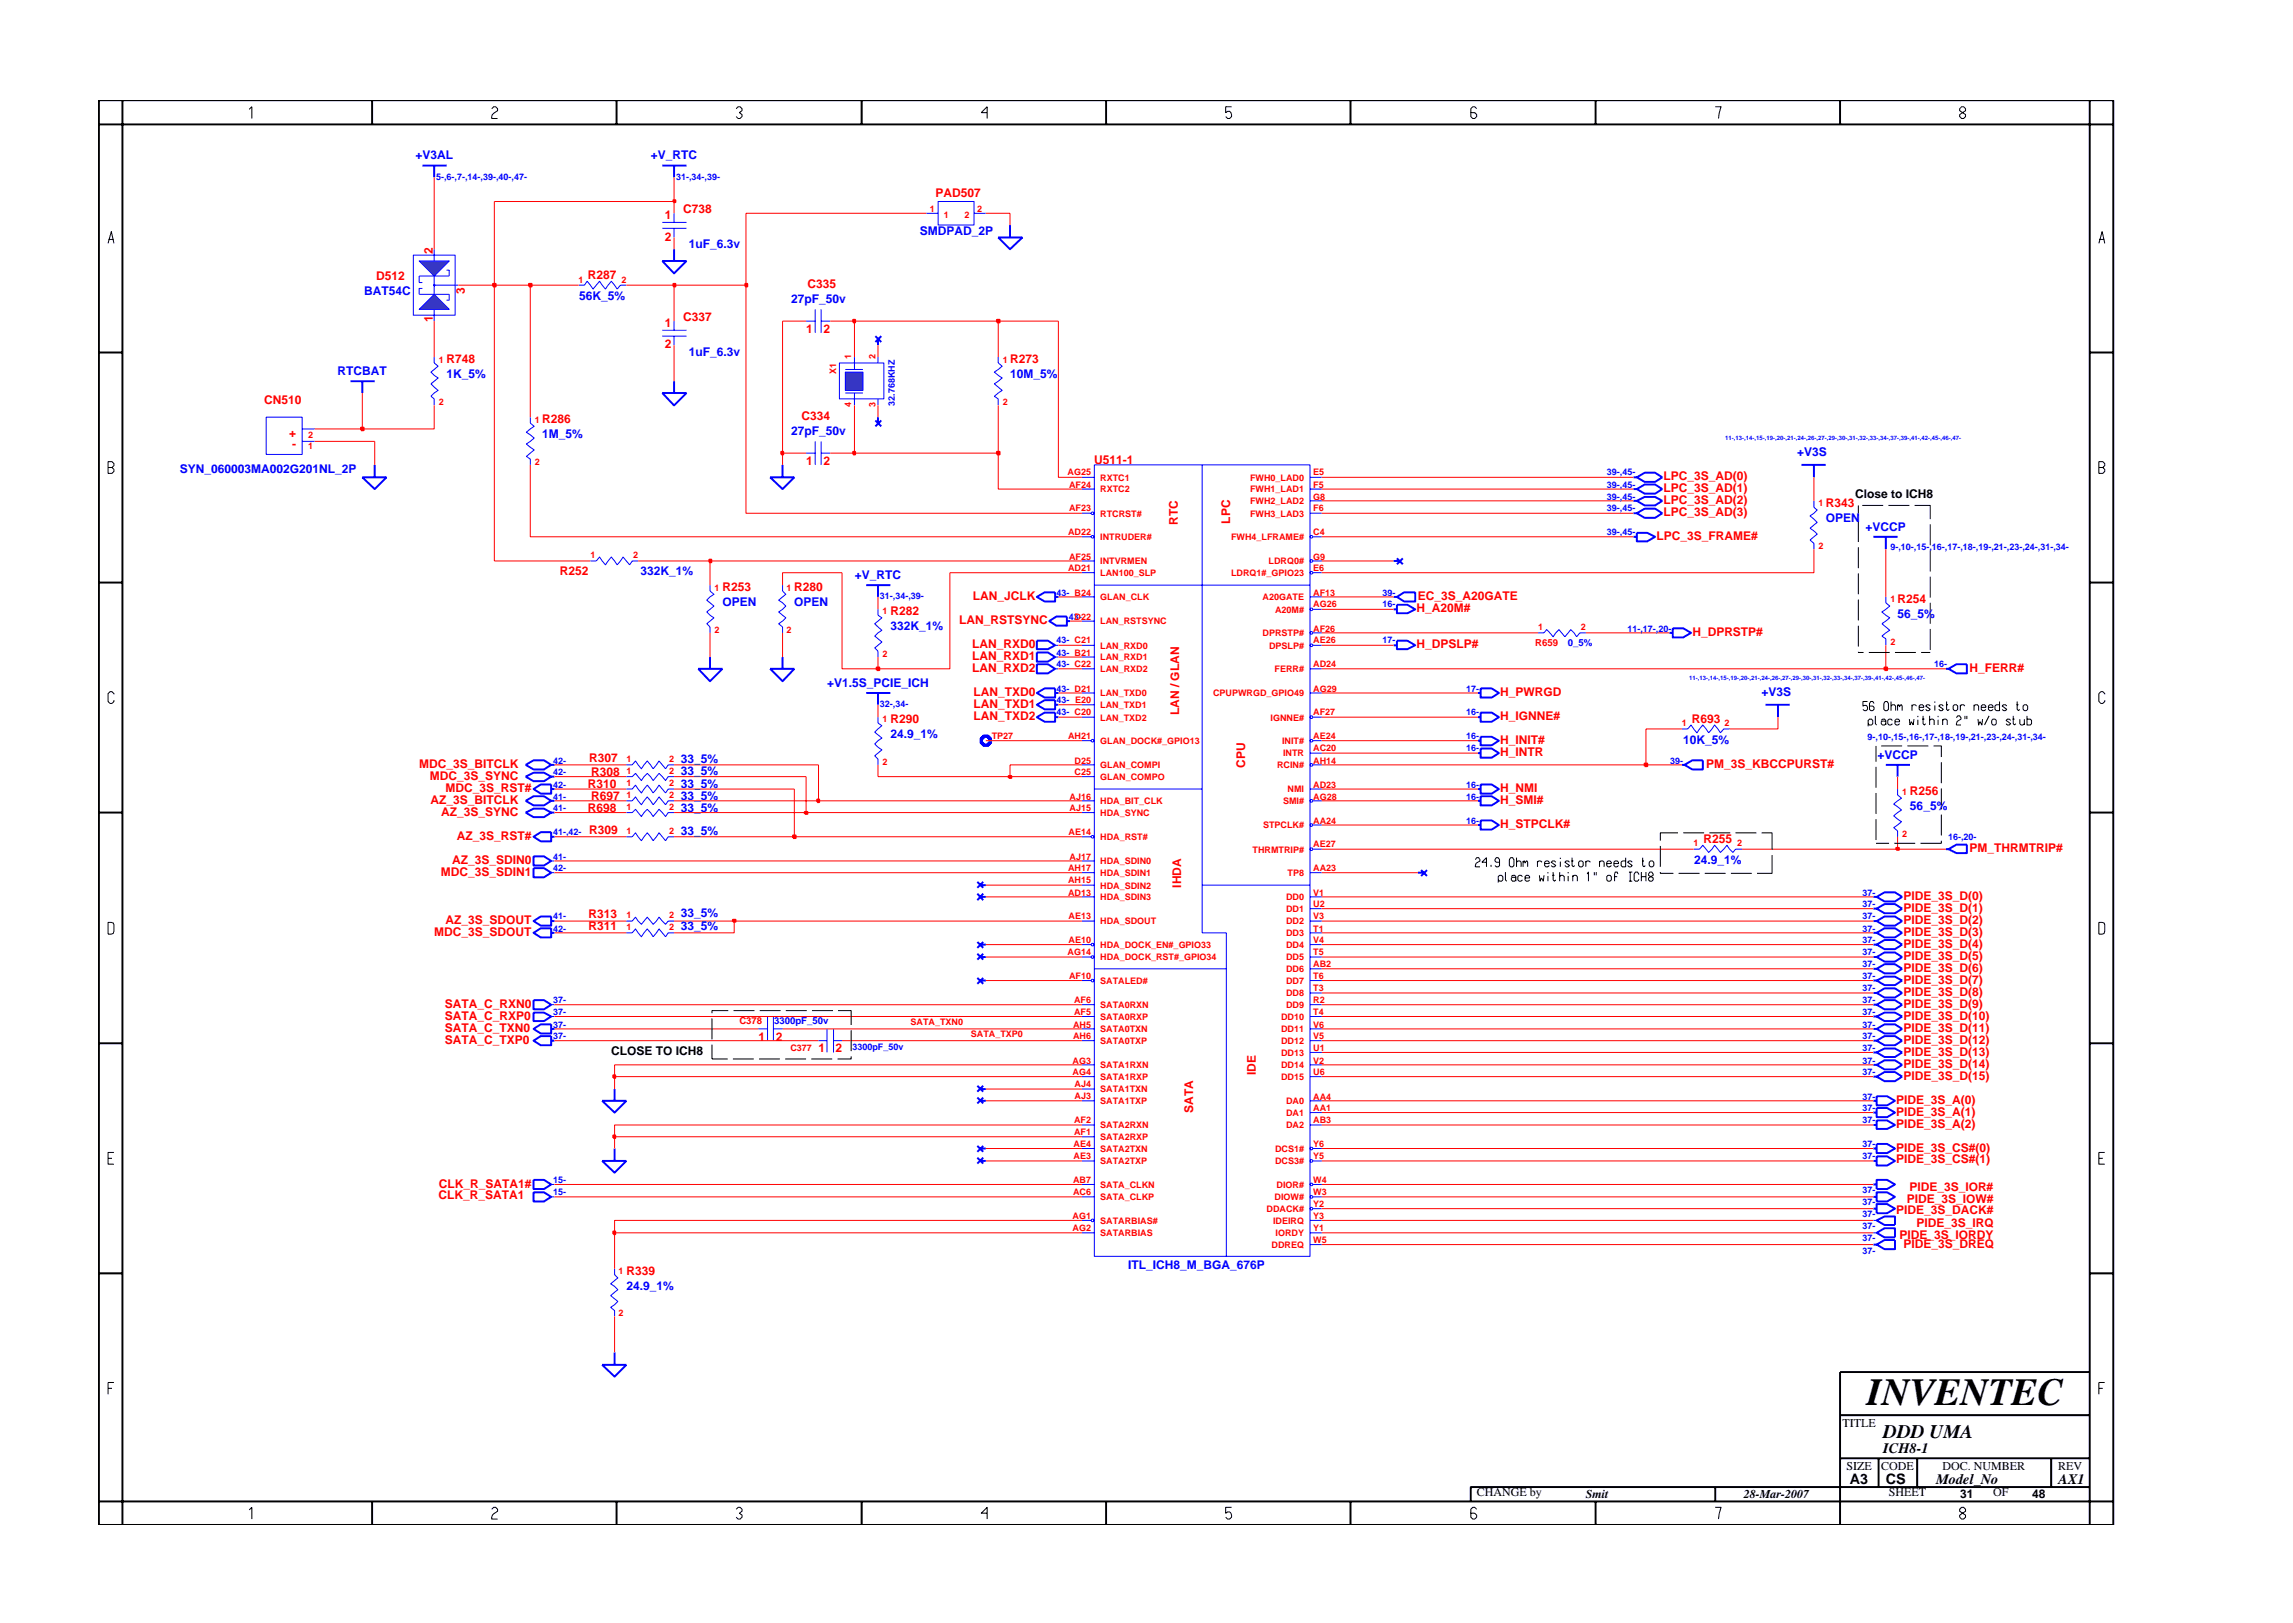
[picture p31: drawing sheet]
<svg xmlns="http://www.w3.org/2000/svg" width="297mm" height="210mm" viewBox="0 0 297 210" stroke-linecap="round" stroke-linejoin="round" font-family="sans-serif">
<defs><g id="words">
<text font-size="5" x="241.8" y="182">INVENTEC</text>
<text font-size="2.5" x="244" y="186.3">DDD UMA</text>
<g font-size="1.9">
<text x="244" y="188.2">ICH8-1</text>
<text x="239.6" y="192.2">A3</text>
<text x="244.3" y="192.3">CS</text>
<text x="250.8" y="192.2">Model_No</text>
<text x="266.6" y="192.2">AX1</text>
</g>
<g font-size="1.6" fill="#00f">
<text x="53.8" y="20.6">+V3AL</text>
<text x="84.3" y="20.6">+V_RTC</text>
<text x="89.2" y="32.1">1uF_6.3v</text>
<text x="119.1" y="30.5">SMDPAD_2P</text>
<text x="47.2" y="38.3">BAT54C</text>
<text x="75" y="38.9">56K_5%</text>
<text x="102.5" y="39.3">27pF_50v</text>
<text x="89.2" y="46.1">1uF_6.3v</text>
<text x="43.7" y="48.6">RTCBAT</text>
<text x="57.9" y="49">1K_5%</text>
<text x="130.8" y="49">10M_5%</text>
<text x="70.2" y="56.8">1M_5%</text>
<text x="102.5" y="56.3">27pF_50v</text>
<text x="232.8" y="59.1">+V3S</text>
<text x="23.3" y="61.2">SYN_060003MA002G201NL_2P</text>
<text x="236.5" y="67.7">OPEN</text>
<text x="241.7" y="68.8">+VCCP</text>
<text x="83" y="74.5">332K_1%</text>
<text x="110.7" y="75">+V_RTC</text>
<text x="93.6" y="78.5">OPEN</text>
<text x="102.9" y="78.5">OPEN</text>
<text x="115.3" y="81.6">332K_1%</text>
<text x="245.8" y="80">56_5%</text>
<text x="107.2" y="89">+V1.5S_PCIE_ICH</text>
<text x="115.3" y="95.6">24.9_1%</text>
<text x="228.2" y="90.2">+V3S</text>
<text x="88.2" y="100.4">33_5%</text>
<text x="88.2" y="98.8">33_5%</text>
<text x="218" y="96.4">10K_5%</text>
<text x="243.2" y="98.3">+VCCP</text>
<text x="88.2" y="105.2">33_5%</text>
<text x="88.2" y="103.6">33_5%</text>
<text x="88.2" y="102.1">33_5%</text>
<text x="247.4" y="104.9">56_5%</text>
<text x="88.2" y="108.1">33_5%</text>
<text x="219.5" y="111.9">24.9_1%</text>
<text x="88.2" y="118.8">33_5%</text>
<text x="88.2" y="120.4">33_5%</text>
<text x="81.1" y="167.1">24.9_1%</text>
<text x="146.2" y="164.4">ITL_ICH8_M_BGA_676P</text>
</g>
<g font-size="1.6" fill="#f00">
<text x="86.1" y="28.4">1</text>
<text x="88.5" y="27.6">C738</text>
<text x="121.2" y="25.5">PAD507</text>
<text x="56.1" y="32.9" transform="rotate(-90 56.1 32.9)">2</text>
<text x="86.1" y="31.2">2</text>
<text x="48.7" y="36.3">D512</text>
<text x="56.1" y="41.8" transform="rotate(-90 56.1 41.8)">1</text>
<text x="60.2" y="38" transform="rotate(-90 60.2 38)">3</text>
<text x="76.1" y="36.2">R287</text>
<text x="88.5" y="41.6">C337</text>
<text x="104.6" y="37.3">C335</text>
<text x="57.9" y="47">R748</text>
<text x="86.1" y="42.4">1</text>
<text x="86.1" y="45.1">2</text>
<text x="104.4" y="43.1">1</text>
<text x="106.7" y="43.1">2</text>
<text x="130.8" y="47">R273</text>
<text x="34.2" y="52.3">CN510</text>
<text x="37.5" y="56.6">+</text>
<text x="37.9" y="58.1">-</text>
<text x="70.2" y="54.8">R286</text>
<text x="103.8" y="54.4">C334</text>
<text x="104.4" y="60.2">1</text>
<text x="106.7" y="60.2">2</text>
<text x="141.8" y="60.1">U511-1</text>
<text x="215.5" y="62.2">LPC_3S_AD(0)</text>
<text x="215.5" y="63.8">LPC_3S_AD(1)</text>
<text x="215.5" y="65.3">LPC_3S_AD(2)</text>
<text x="236.5" y="65.7">R343</text>
<text x="152.6" y="68" transform="rotate(-90 152.6 68)">RTC</text>
<text x="159.4" y="67.8" transform="rotate(-90 159.4 67.8)">LPC</text>
<text x="214.6" y="70">LPC_3S_FRAME#</text>
<text x="215.5" y="66.8">LPC_3S_AD(3)</text>
<text x="72.5" y="74.5">R252</text>
<text x="93.6" y="76.6">R253</text>
<text x="102.9" y="76.6">R280</text>
<text x="126" y="77.7">LAN_JCLK</text>
<text x="183.7" y="77.7">EC_3S_A20GATE</text>
<text x="115.3" y="79.7">R282</text>
<text x="124.3" y="80.9">LAN_RSTSYNC</text>
<text x="125.9" y="83.9">LAN_RXD0</text>
<text x="183.5" y="83.9">H_DPSLP#</text>
<text x="183.5" y="79.3">H_A20M#</text>
<text x="219.2" y="82.4">H_DPRSTP#</text>
<text x="245.8" y="78.1">R254</text>
<text x="125.9" y="85.5">LAN_RXD1</text>
<text x="125.9" y="87.1">LAN_RXD2</text>
<text x="255.1" y="87.1">H_FERR#</text>
<text x="115.3" y="93.7">R290</text>
<text x="126.1" y="90.2">LAN_TXD0</text>
<text x="126.1" y="91.7">LAN_TXD1</text>
<text x="126.1" y="93.2">LAN_TXD2</text>
<text x="152.8" y="92.7" transform="rotate(-90 152.8 92.7)">LAN / GLAN</text>
<text x="194.3" y="90.2">H_PWRGD</text>
<text x="194.3" y="93.2">H_IGNNE#</text>
<text x="219.2" y="93.7">R693</text>
<text x="54.3" y="99.5">MDC_3S_BITCLK</text>
<text x="55.7" y="101">MDC_3S_SYNC</text>
<text x="76.3" y="98.7">R307</text>
<text x="76.6" y="100.5">R308</text>
<text x="161.3" y="99.5" transform="rotate(-90 161.3 99.5)">CPU</text>
<text x="194.3" y="96.4">H_INIT#</text>
<text x="194.3" y="97.9">H_INTR</text>
<text x="221" y="99.5">PM_3S_KBCCPURST#</text>
<text x="55.8" y="104.2">AZ_3S_BITCLK</text>
<text x="57.2" y="105.7">AZ_3S_SYNC</text>
<text x="57.7" y="102.6">MDC_3S_RST#</text>
<text x="76.1" y="105.2">R698</text>
<text x="76.1" y="102.1">R310</text>
<text x="76.3" y="108">R309</text>
<text x="76.6" y="103.6">R697</text>
<text x="194.3" y="102.6">H_NMI</text>
<text x="194.3" y="107.3">H_STPCLK#</text>
<text x="194.3" y="104.2">H_SMI#</text>
<text x="247.4" y="103">R256</text>
<text x="57.1" y="113.5">MDC_3S_SDIN1</text>
<text x="58.6" y="111.9">AZ_3S_SDIN0</text>
<text x="59.2" y="108.8">AZ_3S_RST#</text>
<text x="220.7" y="109.2">R255</text>
<text x="255.1" y="110.3">PM_THRMTRIP#</text>
<text x="57.7" y="119.7">AZ_3S_SDOUT</text>
<text x="76.2" y="118.9">R313</text>
<text x="153" y="115" transform="rotate(-90 153 115)">IHDA</text>
<text x="246.6" y="118.1">PIDE_3S_D(1)</text>
<text x="246.6" y="119.7">PIDE_3S_D(2)</text>
<text x="246.6" y="116.6">PIDE_3S_D(0)</text>
<text x="56.3" y="121.3">MDC_3S_SDOUT</text>
<text x="76.2" y="120.5">R311</text>
<text x="246.6" y="121.3">PIDE_3S_D(3)</text>
<text x="246.6" y="122.8">PIDE_3S_D(4)</text>
<text x="246.6" y="124.3">PIDE_3S_D(5)</text>
<text x="246.6" y="125.9">PIDE_3S_D(6)</text>
<text x="57.6" y="130.6">SATA_C_RXN0</text>
<text x="246.6" y="127.4">PIDE_3S_D(7)</text>
<text x="246.6" y="129">PIDE_3S_D(8)</text>
<text x="246.6" y="130.6">PIDE_3S_D(9)</text>
<text x="57.6" y="132.1">SATA_C_RXP0</text>
<text x="57.6" y="133.7">SATA_C_TXN0</text>
<text x="57.6" y="135.2">SATA_C_TXP0</text>
<text x="98.2" y="134.8">1</text>
<text x="100.5" y="134.8">2</text>
<text x="106" y="136.3">1</text>
<text x="108.2" y="136.3">2</text>
<text x="246.6" y="132.1">PIDE_3S_D(10)</text>
<text x="246.6" y="133.7">PIDE_3S_D(11)</text>
<text x="246.6" y="135.2">PIDE_3S_D(12)</text>
<text x="246.6" y="136.8">PIDE_3S_D(13)</text>
<text x="162.7" y="139.3" transform="rotate(-90 162.7 139.3)">IDE</text>
<text x="245.6" y="143">PIDE_3S_A(0)</text>
<text x="246.6" y="139.9">PIDE_3S_D(15)</text>
<text x="246.6" y="138.4">PIDE_3S_D(14)</text>
<text x="154.5" y="144.1" transform="rotate(-90 154.5 144.1)">SATA</text>
<text x="245.6" y="144.5">PIDE_3S_A(1)</text>
<text x="245.6" y="146.1">PIDE_3S_A(2)</text>
<text x="245.6" y="149.2">PIDE_3S_CS#(0)</text>
<text x="56.8" y="155.4">CLK_R_SATA1</text>
<text x="56.9" y="153.9">CLK_R_SATA1#</text>
<text x="245.6" y="150.7">PIDE_3S_CS#(1)</text>
<text x="247" y="155.8">PIDE_3S_IOW#</text>
<text x="247.3" y="154.3">PIDE_3S_IOR#</text>
<text x="245.6" y="157.3">PIDE_3S_DACK#</text>
<text x="246.1" y="160.5">PIDE_3S_IORDY</text>
<text x="246.6" y="161.6">PIDE_3S_DREQ</text>
<text x="248.3" y="158.9">PIDE_3S_IRQ</text>
<text x="81.1" y="165.1">R339</text>
</g>
<g font-size="1.6">
<text x="240.3" y="64.5">Close to ICH8</text>
<text x="79.2" y="136.7">CLOSE TO ICH8</text>
<text x="238.7" y="184.8">TITLE</text>
<text x="239.2" y="190.4">SIZE</text>
<text x="243.7" y="190.4">CODE</text>
<text x="251.6" y="190.4">DOC. NUMBER</text>
<text x="266.6" y="190.4">REV</text>
<text x="191.3" y="193.9">CHANGE by</text>
<text x="205.4" y="194.1">Smit</text>
<text x="225.9" y="194.1">28-Mar-2007</text>
<text x="244.7" y="193.9">SHEET</text>
<text x="253.9" y="194.1">31</text>
<text x="258.2" y="193.9">OF</text>
<text x="263.3" y="194.1">48</text>
</g>
<g font-size="1.2" fill="#00f">
<text x="56.5" y="23.3">5-,6-,7-,14-,39-,40-,47-</text>
<text x="87.6" y="23.3">31-,34-,39-</text>
<text x="115.9" y="52.5" transform="rotate(-90 115.9 52.5)">32.768KHZ</text>
<text x="208.2" y="63.2">39-,45-</text>
<text x="208.2" y="61.6">39-,45-</text>
<text x="208.2" y="64.7">39-,45-</text>
<text x="208.2" y="69.4">39-,45-</text>
<text x="208.2" y="66.2">39-,45-</text>
<text x="244.9" y="71.3">9-,10-,15-,16-,17-,18-,19-,21-,23-,24-,31-,34-</text>
<text x="114" y="77.6">31-,34-,39-</text>
<text x="136.9" y="77.2">43- B24</text>
<text x="179.1" y="77.2">39-</text>
<text x="136.8" y="83.3">43- C21</text>
<text x="138.5" y="80.3">43-</text>
<text x="179.1" y="78.7">16-</text>
<text x="179.1" y="83.3">17-</text>
<text x="203.1" y="83.7">0_5%</text>
<text x="210.8" y="81.8">11-,17-,20-</text>
<text x="136.8" y="84.9">43- B21</text>
<text x="136.8" y="86.5">43- C22</text>
<text x="136.9" y="89.6">43- D21</text>
<text x="189.9" y="89.6">17-</text>
<text x="250.6" y="86.5">16-</text>
<text x="114" y="91.6">32-,34-</text>
<text x="136.8" y="91.1">43- E20</text>
<text x="136.8" y="92.7">43- C20</text>
<text x="189.9" y="92.7">16-</text>
<text x="189.9" y="95.8">16-</text>
<text x="241.9" y="95.8">9-,10-,15-,16-,17-,18-,19-,21-,23-,24-,31-,34-</text>
<text x="71.7" y="98.9">42-</text>
<text x="71.7" y="100.4">42-</text>
<text x="189.9" y="97.3">16-</text>
<text x="216.4" y="98.9">39-</text>
<text x="71.7" y="105.1">41-</text>
<text x="71.7" y="103.6">41-</text>
<text x="71.7" y="102.1">42-</text>
<text x="189.9" y="106.7">16-</text>
<text x="189.9" y="103.6">16-</text>
<text x="189.9" y="102.1">16-</text>
<text x="71.7" y="112.9">42-</text>
<text x="71.7" y="111.4">41-</text>
<text x="71.7" y="108.2">41-,42-</text>
<text x="252.4" y="108.8">16-,20-</text>
<text x="71.7" y="119.1">41-</text>
<text x="241.3" y="119.1">37-</text>
<text x="241.3" y="117.5">37-</text>
<text x="241.3" y="116">37-</text>
<text x="71.7" y="120.7">42-</text>
<text x="241.3" y="120.7">37-</text>
<text x="241.3" y="122.2">37-</text>
<text x="241.3" y="125.3">37-</text>
<text x="241.3" y="123.7">37-</text>
<text x="71.7" y="131.5">37-</text>
<text x="71.7" y="130">37-</text>
<text x="241.3" y="126.9">37-</text>
<text x="241.3" y="128.4">37-</text>
<text x="241.3" y="131.5">37-</text>
<text x="241.3" y="130">37-</text>
<text x="71.7" y="133.1">37-</text>
<text x="71.7" y="134.6">37-</text>
<text x="100.3" y="132.7">3300pF_50v</text>
<text x="110.4" y="136">3300pF_50v</text>
<text x="241.3" y="137.8">37-</text>
<text x="241.3" y="133.1">37-</text>
<text x="241.3" y="136.2">37-</text>
<text x="241.3" y="134.6">37-</text>
<text x="241.3" y="144">37-</text>
<text x="241.3" y="139.3">37-</text>
<text x="241.3" y="142.4">37-</text>
<text x="241.3" y="148.6">37-</text>
<text x="241.3" y="145.5">37-</text>
<text x="71.7" y="154.8">15-</text>
<text x="71.7" y="153.3">15-</text>
<text x="241.3" y="154.6">37-</text>
<text x="241.3" y="150.1">37-</text>
<text x="241.3" y="156.1">37-</text>
<text x="241.3" y="159.2">37-</text>
<text x="241.3" y="157.6">37-</text>
<text x="241.3" y="160.8">37-</text>
<text x="241.3" y="162.5">37-</text>
</g>
<g font-size="1.2" fill="#f00">
<text x="120.5" y="27.5">1</text>
<text x="122.3" y="28.2">1</text>
<text x="124.9" y="28.2">2</text>
<text x="126.6" y="27.5">2</text>
<text x="75" y="36.6">1</text>
<text x="80.5" y="36.6">2</text>
<text x="56.8" y="47">1</text>
<text x="110.3" y="46.6" transform="rotate(-90 110.3 46.6)">1</text>
<text x="113.4" y="46.6" transform="rotate(-90 113.4 46.6)">2</text>
<text x="129.9" y="47">1</text>
<text x="56.8" y="52.5">2</text>
<text x="108.3" y="48.4" transform="rotate(-90 108.3 48.4)">X1</text>
<text x="110.3" y="52.7" transform="rotate(-90 110.3 52.7)">4</text>
<text x="113.4" y="52.7" transform="rotate(-90 113.4 52.7)">3</text>
<text x="129.9" y="52.5">2</text>
<text x="39.9" y="56.7">2</text>
<text x="39.9" y="58.2">1</text>
<text x="69.3" y="54.8">1</text>
<text x="69.3" y="60.2">2</text>
<text x="138.3" y="61.6">AG25</text>
<text x="138.5" y="63.2">AF24</text>
<text x="142.5" y="63.8">RXTC2</text>
<text x="142.5" y="62.3">RXTC1</text>
<text x="161.9" y="62.3">FWH0_LAD0</text>
<text x="161.9" y="63.8">FWH1_LAD1</text>
<text x="161.9" y="65.3">FWH2_LAD2</text>
<text x="170.1" y="61.6">E5</text>
<text x="170.1" y="63.2">F5</text>
<text x="170.1" y="64.7">G8</text>
<text x="235.6" y="65.6">1</text>
<text x="138.4" y="69.4">AD22</text>
<text x="138.5" y="66.2">AF23</text>
<text x="142.5" y="70">INTRUDER#</text>
<text x="142.5" y="66.9">RTCRST#</text>
<text x="159.5" y="70">FWH4_LFRAME#</text>
<text x="161.9" y="66.9">FWH3_LAD3</text>
<text x="170.1" y="66.2">F6</text>
<text x="170.1" y="69.4">C4</text>
<text x="235.6" y="71.1">2</text>
<text x="76.5" y="72.3">1</text>
<text x="82" y="72.3">2</text>
<text x="92.6" y="76.5">1</text>
<text x="101.9" y="76.5">1</text>
<text x="138.4" y="74">AD21</text>
<text x="138.5" y="72.5">AF25</text>
<text x="142.5" y="73.1">INTVRMEN</text>
<text x="142.5" y="77.8">GLAN_CLK</text>
<text x="142.5" y="74.6">LAN100_SLP</text>
<text x="159.5" y="74.6">LDRQ1#_GPIO23</text>
<text x="163.6" y="77.8">A20GATE</text>
<text x="164.3" y="73.1">LDRQ0#</text>
<text x="170.1" y="77.2">AF13</text>
<text x="170.1" y="72.5">G9</text>
<text x="170.1" y="74">E6</text>
<text x="92.6" y="82">2</text>
<text x="101.9" y="82">2</text>
<text x="114.3" y="79.6">1</text>
<text x="139.2" y="80.3">D22</text>
<text x="142.5" y="80.9">LAN_RSTSYNC</text>
<text x="163.6" y="82.4">DPRSTP#</text>
<text x="165.2" y="79.4">A20M#</text>
<text x="170.1" y="81.8">AF26</text>
<text x="170.1" y="83.3">AE26</text>
<text x="170.1" y="78.7">AG26</text>
<text x="198.9" y="83.7">R659</text>
<text x="199.2" y="81.6">1</text>
<text x="204.8" y="81.6">2</text>
<text x="244.9" y="78">1</text>
<text x="244.9" y="83.6">2</text>
<text x="114.3" y="85.1">2</text>
<text x="142.5" y="84">LAN_RXD0</text>
<text x="142.5" y="85.6">LAN_RXD1</text>
<text x="142.5" y="87.1">LAN_RXD2</text>
<text x="164.4" y="84">DPSLP#</text>
<text x="165.1" y="87.1">FERR#</text>
<text x="170.1" y="86.5">AD24</text>
<text x="170.1" y="89.6">AG29</text>
<text x="114.3" y="93.5">1</text>
<text x="128.5" y="95.8">TP27</text>
<text x="138.4" y="95.8">AH21</text>
<text x="142.5" y="91.7">LAN_TXD1</text>
<text x="142.5" y="93.3">LAN_TXD2</text>
<text x="142.5" y="90.2">LAN_TXD0</text>
<text x="157.2" y="90.2">CPUPWRGD_GPIO49</text>
<text x="164.6" y="93.3">IGNNE#</text>
<text x="170.1" y="92.7">AF27</text>
<text x="170.1" y="95.8">AE24</text>
<text x="217.9" y="94">1</text>
<text x="223.4" y="94">2</text>
<text x="81.1" y="100.3">1</text>
<text x="81.1" y="101.8">1</text>
<text x="81.1" y="98.7">1</text>
<text x="86.7" y="100.3">2</text>
<text x="86.7" y="101.8">2</text>
<text x="86.7" y="98.7">2</text>
<text x="114.3" y="99.1">2</text>
<text x="139.2" y="98.9">D25</text>
<text x="139.2" y="100.4">C25</text>
<text x="142.5" y="99.5">GLAN_COMPI</text>
<text x="142.5" y="101.1">GLAN_COMPO</text>
<text x="142.5" y="96.4">GLAN_DOCK#_GPIO13</text>
<text x="165.4" y="99.5">RCIN#</text>
<text x="166.1" y="96.4">INIT#</text>
<text x="166.2" y="98">INTR</text>
<text x="170.1" y="97.3">AC20</text>
<text x="170.1" y="98.9">AH14</text>
<text x="81.1" y="103.4">1</text>
<text x="81.1" y="104.9">1</text>
<text x="86.7" y="103.4">2</text>
<text x="86.7" y="104.9">2</text>
<text x="138.6" y="105.1">AJ15</text>
<text x="138.6" y="103.6">AJ16</text>
<text x="142.5" y="104.2">HDA_BIT_CLK</text>
<text x="142.5" y="105.7">HDA_SYNC</text>
<text x="163.6" y="107.3">STPCLK#</text>
<text x="166.2" y="104.2">SMI#</text>
<text x="166.8" y="102.7">NMI</text>
<text x="170.1" y="103.6">AG28</text>
<text x="170.1" y="106.7">AA24</text>
<text x="170.1" y="102.1">AD23</text>
<text x="246.4" y="102.9">1</text>
<text x="81.1" y="108.1">1</text>
<text x="86.7" y="108.1">2</text>
<text x="138.4" y="112.9">AH17</text>
<text x="138.4" y="108.2">AE14</text>
<text x="138.6" y="111.4">AJ17</text>
<text x="142.5" y="108.8">HDA_RST#</text>
<text x="142.5" y="112">HDA_SDIN0</text>
<text x="142.5" y="113.5">HDA_SDIN1</text>
<text x="162.3" y="110.4">THRMTRIP#</text>
<text x="166.8" y="113.5">TP8</text>
<text x="170.1" y="109.8">AE27</text>
<text x="170.1" y="112.9">AA23</text>
<text x="219.4" y="109.6">1</text>
<text x="225" y="109.6">2</text>
<text x="246.4" y="108.4">2</text>
<text x="81.1" y="118.9">1</text>
<text x="86.7" y="118.9">2</text>
<text x="138.4" y="114.4">AH15</text>
<text x="138.4" y="116">AD13</text>
<text x="138.4" y="119.1">AE13</text>
<text x="142.5" y="119.8">HDA_SDOUT</text>
<text x="142.5" y="115.1">HDA_SDIN2</text>
<text x="142.5" y="116.6">HDA_SDIN3</text>
<text x="166.6" y="119.8">DD2</text>
<text x="166.6" y="116.6">DD0</text>
<text x="166.6" y="118.2">DD1</text>
<text x="170.1" y="119.1">V3</text>
<text x="170.1" y="116">V1</text>
<text x="170.1" y="117.5">U2</text>
<text x="81.1" y="120.4">1</text>
<text x="86.7" y="120.4">2</text>
<text x="138.3" y="123.7">AG14</text>
<text x="138.4" y="122.2">AE10</text>
<text x="142.5" y="122.8">HDA_DOCK_EN#_GPIO33</text>
<text x="142.5" y="124.4">HDA_DOCK_RST#_GPIO34</text>
<text x="166.6" y="121.3">DD3</text>
<text x="166.6" y="122.8">DD4</text>
<text x="166.6" y="124.4">DD5</text>
<text x="166.6" y="125.9">DD6</text>
<text x="170.1" y="120.7">T1</text>
<text x="170.1" y="122.2">V4</text>
<text x="170.1" y="123.7">T5</text>
<text x="170.1" y="125.3">AB2</text>
<text x="138.5" y="126.9">AF10</text>
<text x="139.1" y="130">AF6</text>
<text x="139.1" y="131.5">AF5</text>
<text x="142.5" y="130.6">SATA0RXN</text>
<text x="142.5" y="127.5">SATALED#</text>
<text x="166.6" y="130.6">DD9</text>
<text x="166.6" y="127.5">DD7</text>
<text x="166.6" y="129.1">DD8</text>
<text x="170.1" y="130">R2</text>
<text x="170.1" y="126.9">T6</text>
<text x="170.1" y="128.4">T3</text>
<text x="170.1" y="131.5">T4</text>
<text x="95.8" y="132.7">C378</text>
<text x="102.4" y="136.1">C377</text>
<text x="118" y="132.8">SATA_TXN0</text>
<text x="125.8" y="134.3">SATA_TXP0</text>
<text x="138.9" y="137.8">AG3</text>
<text x="139" y="133.1">AH5</text>
<text x="139" y="134.6">AH6</text>
<text x="142.5" y="132.1">SATA0RXP</text>
<text x="142.5" y="133.7">SATA0TXN</text>
<text x="142.5" y="135.3">SATA0TXP</text>
<text x="166" y="136.8">DD13</text>
<text x="166" y="132.1">DD10</text>
<text x="166" y="133.7">DD11</text>
<text x="166" y="135.3">DD12</text>
<text x="170.1" y="134.6">V5</text>
<text x="170.1" y="136.2">U1</text>
<text x="170.1" y="137.8">V2</text>
<text x="170.1" y="133.1">V6</text>
<text x="138.9" y="139.3">AG4</text>
<text x="139.2" y="140.8">AJ4</text>
<text x="139.2" y="142.4">AJ3</text>
<text x="142.5" y="138.4">SATA1RXN</text>
<text x="142.5" y="139.9">SATA1RXP</text>
<text x="142.5" y="141.5">SATA1TXN</text>
<text x="142.5" y="143">SATA1TXP</text>
<text x="166" y="138.4">DD14</text>
<text x="166" y="139.9">DD15</text>
<text x="166.6" y="143">DA0</text>
<text x="170.1" y="139.3">U6</text>
<text x="170.1" y="142.4">AA4</text>
<text x="170.1" y="144">AA1</text>
<text x="139.1" y="148.6">AE4</text>
<text x="139.1" y="145.5">AF2</text>
<text x="139.1" y="147.1">AF1</text>
<text x="142.5" y="146.2">SATA2RXN</text>
<text x="142.5" y="147.7">SATA2RXP</text>
<text x="142.5" y="149.2">SATA2TXN</text>
<text x="165.2" y="149.2">DCS1#</text>
<text x="166.6" y="144.6">DA1</text>
<text x="166.6" y="146.2">DA2</text>
<text x="170.1" y="145.5">AB3</text>
<text x="170.1" y="148.6">Y6</text>
<text x="139" y="153.3">AB7</text>
<text x="139" y="154.8">AC6</text>
<text x="139.1" y="150.1">AE3</text>
<text x="142.5" y="153.9">SATA_CLKN</text>
<text x="142.5" y="155.5">SATA_CLKP</text>
<text x="142.5" y="150.8">SATA2TXP</text>
<text x="165.1" y="155.5">DIOW#</text>
<text x="165.2" y="150.8">DCS3#</text>
<text x="165.4" y="153.9">DIOR#</text>
<text x="170.1" y="153.3">W4</text>
<text x="170.1" y="154.8">W3</text>
<text x="170.1" y="150.1">Y5</text>
<text x="138.9" y="159.5">AG2</text>
<text x="138.9" y="157.9">AG1</text>
<text x="142.5" y="160.1">SATARBIAS</text>
<text x="142.5" y="158.5">SATARBIAS#</text>
<text x="164.1" y="157">DDACK#</text>
<text x="164.7" y="161.7">DDREQ</text>
<text x="164.9" y="158.5">IDEIRQ</text>
<text x="165.2" y="160.1">IORDY</text>
<text x="170.1" y="156.4">Y2</text>
<text x="170.1" y="161.1">W5</text>
<text x="170.1" y="157.9">Y3</text>
<text x="170.1" y="159.5">Y1</text>
<text x="80.1" y="165.1">1</text>
<text x="80.1" y="170.5">2</text>
</g>
<g font-size=".8" fill="#00f">
<text x="223.5" y="57">11-,13-,14-,15-,19-,20-,21-,24-,26-,27-,29-,30-,31-,32-,33-,34-,37-,39-,41-,42-,45-,46-,47-</text>
<text x="218.8" y="88.1">11-,13-,14-,15-,19-,20-,21-,24-,26-,27-,29-,30-,31-,32-,33-,34-,37-,39-,41-,42-,45-,46-,47-</text>
</g>
</g></defs>
<g fill="none" stroke="#00f" stroke-width=".25">
<path d="M54.7 21.4h3.2M56.2 21.4v1.6M85.8 21.4h3.1M87.3 21.4v1.6M85.8 50.9h3.1l-1.6 1.6zM87.3 49.4v1.5M113.4 43.5l.8 .8M113.7 44v.7M114.2 43.5l-.8 .8M46.9 61.8h3.2l-1.6 1.6zM48.5 60.2v1.6M99.8 61.8h3.1l-1.5 1.6z"/>
<path d="M101.4 60.2v1.6M112.2 75.8h3.1M113.7 75.8v1.5M134.3 77.3l1-.6h1.4v1.2h-1.4zM136.7 77.3h.4M180.5 78.9h.5M180.5 72.7h.9M181 78.3h1.3l1 .6-1 .5h-1.3zM181 72.3l.7 .8M181.7 72.3l-.7 .8M211.6 63.4h.4M211.6 69.5h.4"/>
<path d="M211.6 64.9h.4M212 63.4l1-.6h1.4l.9 .6-.9 .6h-1.4zM212 69h1.4l1 .5-1 .6h-1.4zM212 64.9l1-.5h1.4l.9 .5-.9 .6h-1.4zM233.4 60.2h3.1M235 60.2v1.6M242.7 69.5h3.1M244.3 69.5v1.6M68.1 99.1l1-.6h1.4l.9 .6-.9 .6h-1.4zM71.4 99.1h.4M90.5 86.6h3.1l-1.6 1.7zM92 85.1v1.5"/>
<path d="M99.8 86.6h3.1l-1.5 1.7zM101.4 85.1v1.5M134.3 91.3l1-.6h1.4v1.2h-1.4zM134.3 92.9l1-.6h1.4v1.2h-1.4zM134.3 89.8l1-.6h1.4v1.2h-1.4zM134.3 83h1.4l1 .6-1 .5h-1.4zM135.9 80.5l.9-.6h1.4v1.2h-1.4zM136.7 91.3h.4M136.7 92.9h.4M136.7 89.8h.4M138.2 80.5h.4M191.5 92.9h.3"/>
<path d="M191.8 92.3h1.4l1 .6-1 .6h-1.4zM216.3 82h.4M216.7 81.4h1.3l1.1 .6-1.1 .6h-1.3zM252.1 86.6h.3M252.4 86.6l1-.6h1.4v1.2h-1.4zM68.1 105.3l1-.5h1.4l.9 .5-.9 .6h-1.4zM69.1 112.5h1.4l.9 .6-.9 .6h-1.4zM69.1 119.3l.9-.6h1.4v1.2h-1.4zM71.4 105.3h.4M71.4 119.3h.4M126.6 115.8l.8 .8M126.9 116.2h.8"/>
<path d="M127.4 115.8l-.8 .8M191.5 106.9h.3M191.5 103.7h.3M191.8 106.3h1.4l1 .6-1 .6h-1.4zM191.8 103.2h1.4l1 .5-1 .6h-1.4zM242.7 116.2h.4M243.1 116.2l1-.6h1.4l.9 .6-.9 .6h-1.4zM69.1 131.2h1.4l.9 .5-.9 .6h-1.4zM69.1 134.8l.9-.6h1.4v1.2h-1.4zM69.1 133.3l.9-.6h1.4v1.2h-1.4zM71.4 134.8h.4M71.4 133.3h.4"/>
<path d="M126.6 123.6l.8 .7M126.6 126.7l.8 .8M126.9 124h.8M126.9 127h.8M127.4 123.6l-.8 .7M127.4 126.7l-.8 .8M242.7 120.8h.4M242.7 138h.4M242.7 134.8h.4M242.7 139.5h.4M242.7 128.6h.4M242.7 133.3h.4"/>
<path d="M242.7 127h.4M242.7 122.4h.4M243.1 120.8l1-.5h1.4l.9 .5-.9 .6h-1.4zM243.1 138l1-.6h1.4l.9 .6-.9 .5h-1.4zM243.1 134.8l1-.6h1.4l.9 .6-.9 .6h-1.4zM243.1 139.5l1-.6h1.4l.9 .6-.9 .6h-1.4zM243.1 128.6l1-.6h1.4l.9 .6-.9 .6h-1.4zM243.1 133.3l1-.6h1.4l.9 .6-.9 .6h-1.4zM243.1 127l1-.5h1.4l.9 .5-.9 .6h-1.4zM243.1 122.4l1-.6h1.4l.9 .6-.9 .6h-1.4zM69.1 154.5h1.4l.9 .6-.9 .5h-1.4zM69.1 152.9h1.4l.9 .5-.9 .6h-1.4z"/>
<path d="M78 142.6h3.1l-1.5 1.5zM79.6 141.1v1.5M126.6 140.7l.8 .7M126.6 150l.8 .7M126.9 150.4h.8M126.9 141.1h.8M127.4 140.7l-.8 .7M127.4 150l-.8 .7M242.7 155.1h.4M242.7 148.8h.4M242.7 144.1h.4M242.7 142.6h.4"/>
<path d="M242.7 150.4h.4M243.1 154.5h1.4l1 .6-1 .5h-1.4zM243.1 148.2h1.4l1 .6-1 .6h-1.4zM243.1 143.5h1.4l1 .6-1 .6h-1.4zM243.1 142h1.4l1 .6-1 .6h-1.4zM243.1 149.8h1.4l1 .6-1 .6h-1.4zM243.1 159.7l1-.6h1.4v1.2h-1.4zM78 176.8h3.1l-1.5 1.5zM79.6 175.2v1.6M242.7 161.2h.4M243.1 161.2l1-.6h1.4v1.2h-1.4z"/>
</g>
<g fill="none" stroke="#00f" stroke-width=".13">
<path d="M85.8 28.8h3.1M85.8 29.6h3.1M87.3 27.6v1.2M87.3 29.6v1.2M34.5 54h4.6v4.9h-4.6zM39.1 57.2h1.7M39.1 55.6h1.7M68.7 54v.8l.5 .4-1 .8 1 .8-1 .7 1 .8-1 .8 .5 .4v.7M104.4 41.6h1.2M104.4 58.7h1.2M105.6 40.1v3M105.6 57.2v3"/>
<path d="M106.4 41.6h1.2M106.4 40.1v3M106.4 57.2v3M106.4 58.7h1.2M108.7 47h5.8v4.7h-5.8zM109.5 47.9h2.3M109.5 50.9h2.3M110.7 46.3v1.6M110.7 50.9v1.6M92 75.8v.8l.5 .4-.9 .8 .9 .7-.9 .8 .9 .7-.9 .8 .4 .4v.8M101.4 75.8v.8l.4 .4-.9 .8 .9 .7-.9 .8 .9 .7-.9 .8 .5 .4v.8M113.7 78.9v.8l.5 .3-.9 .8 .9 .8-.9 .8 .9 .8-.9 .7 .4 .5v.7"/>
<path d="M235 64.9v.8l.4 .4-.9 .7 .9 .9-.9 .7 .9 .8-.9 .8 .5 .4v.7M244.3 77.3v.8l.5 .4-1 .8 1 .7-1 .8 1 .8-1 .8 .5 .3v.9M81.1 99.1h.8l.4-.5 .8 1 .7-1 .8 1 .8-1 .8 1 .4-.5h.7M113.7 92.9v.8l.5 .3-.9 .9 .9 .7-.9 .8 .9 .7-.9 .8 .4 .4v.8M136.7 83.6h.4M199.2 82h.8l.3-.4 .9 .9 .8-.9 .7 .9 .8-.9 .7 .9 .5-.5h.7M217.9 94.4h.7l.5-.5 .7 1 .8-1 .7 1 .8-1 .8 1 .4-.5h.8M71.4 113.1h.4M81.1 103.7h.8l.4-.5 .8 1.1 .7-1.1 .8 1.1 .8-1.1 .8 1.1 .4-.6h.7M81.1 105.3h.8l.4-.5 .8 1 .7-1 .8 1 .8-1 .8 1 .4-.5h.7M81.1 119.3h.8l.4-.5 .8 .9 .7-.9 .8 .9 .8-.9 .8 .9 .4-.4h.7M219.4 110h.8l.4-.5 .7 .9 .8-.9 .8 .9 .8-.9 .8 .9 .3-.4h.9"/>
<path d="M245.8 102.2v.8l.5 .4-1 .8 1 .7-1 .8 1 .8-1 .7 .5 .4v.8M71.4 131.7h.4M71.4 155.1h.4M71.4 153.4h.4M242.7 159.7h.4"/>
</g>
<path d="M109.5 48.2h2.3v2.4h-2.3z" fill="#3c3cc8"/>
<path d="M56.2 46.3v.7l.6 .4-1 .8 1 .8-1 .7 1 .9-1 .7 .4 .4v.8M109.5 48.2h2.3v2.4h-2.3zM113.7 46.3v.7M113.7 51.7v.8M81.1 102.2h.8l.4-.5 .8 1 .7-1 .8 1 .8-1 .8 1 .4-.5h.7M81.1 100.6h.8l.4-.4 .8 .9 .7-.9 .8 .9 .8-.9 .8 .9 .4-.5h.7M106 134.8h1.1M107.1 133.3v3M108 134.8h1.1M108 133.3v3" fill="none" stroke="#00f" stroke-width=".13"/>
<g fill="none" stroke="#00f" stroke-width=".25">
<path d="M191.5 96h.3M191.8 95.4h1.4l1 .6-1 .5h-1.4zM244.3 99.1h3.1M245.8 99.1v1.5M68.1 100.6l1-.5h1.4l.9 .5-.9 .6h-1.4zM69.1 102.2l.9-.6h1.4v1.2h-1.4zM71.4 100.6h.4M71.4 102.2h.4M183.7 113.1h.7M184.1 112.7l.8 .8M184.9 112.7l-.8 .8M191.5 102.2h.3"/>
<path d="M191.8 101.6h1.4l1 .6-1 .6h-1.4zM242.7 125.5h.4M242.7 124h.4M243.1 125.5l1-.6h1.4l.9 .6-.9 .6h-1.4zM243.1 124l1-.6h1.4l.9 .6-.9 .6h-1.4zM242.7 156.6h.4M243.1 156h1.4l1 .6-1 .6h-1.4z"/>
</g>
<path d="M56.2 38.1l2 2h-3.9z" fill="#3c3cc8"/>
<path d="M56.2 38.1l2 2h-3.9z" fill="none" stroke="#00f" stroke-width=".13"/>
<path d="M54.3 33.8h3.9l-2 2z" fill="#3c3cc8"/>
<path d="M54.3 33.8h3.9l-2 2zM54.3 35.8h3.9M54.3 38.1h3.9M56.2 36.9h3.2" fill="none" stroke="#00f" stroke-width=".13"/>
<circle cx="56.3" cy="36.9" r=".08" fill="#3c3cc8"/>
<g fill="none" stroke="#00f" stroke-width=".13">
<path d="M53.5 33h5.5v7.8h-5.5zM54.3 35.8v.8h.4M54.7 37.4h-.4v.7M56.2 32.3v1.5M56.2 35.8v2.3M57.9 35h.3v.8M58.2 38.1v.8h-.3M75 36.9h.7l.4-.5 .7 1.1 .9-1.1 .7 1.1 .8-1.1 .8 1.1 .4-.6h.7M120 27.6h1.5M121.5 26.1h4.7v3.1h-4.7zM126.2 27.6h1.5M56.2 40.1v1.5"/>
<path d="M85.8 42.8h3.1M85.8 43.5h3.1M87.3 41.6v1.2M87.3 43.5v1.2M129.3 46.3v.7l.5 .4-1 .8 1 .8-1 .7 1 .9-1 .7 .5 .4v.8M76.5 72.7h.7l.5-.5 .7 1 .8-1 .8 1 .7-1 .9 1 .3-.5h.8M140.2 61.8h1.6M140.2 63.4h1.6M140.2 72.7h1.6M140.2 66.5h1.1M140.2 69.5h1.1M140.2 74.2h1.6"/>
<path d="M140.2 77.3h1.6M141.8 60.2h27.9v102.6h-27.9zM141.8 75.8h27.9M155.7 60.2v60.6h3.2v42M169.7 61.8h1.5M169.7 63.4h1.5M169.7 66.5h1.5M169.7 64.9h1.5M169.7 77.3h1.5M170.1 72.7h1.1M170.1 69.5h1.1M170.1 74.2h1.1"/>
<path d="M170.1 78.9h1.1M136.7 85.1h.4M136.7 86.6h.4M140.2 80.5h1.6M140.2 83.6h1.6M140.2 85.1h1.6M140.2 86.6h1.6M140.2 89.8h1.6M140.2 91.3h1.6M140.2 92.9h1.6M140.2 99.1h1.6M140.2 96h1.1"/>
<path d="M169.7 86.6h1.5M169.7 89.8h1.5M169.7 97.6h1.5M170.1 83.6h1.1M170.1 92.9h1.1M170.1 99.1h1.1M170.1 96h1.1M170.1 82h1.1M71.4 111.5h.4M81.1 108.4h.8l.4-.5 .8 1 .7-1 .8 1 .8-1 .8 1 .4-.5h.7M140.2 111.5h1.6M140.2 108.4h1.1"/>
<path d="M140.2 116.2h1.6M140.2 119.3h1.6M140.2 100.6h1.6M140.2 103.7h1.6M140.2 105.3h1.6M140.2 113.1h1.6M140.2 114.7h1.6M141.8 102.2h13.9M155.7 114.7h14M169.7 116.2h1.5M169.7 117.7h1.5M169.7 119.3h1.5"/>
<path d="M169.7 113.1h1.5M169.7 102.2h1.5M170.1 103.7h1.1M170.1 106.9h1.1M170.1 110h1.1M71.4 130.2h.4M81.1 120.8h.8l.4-.5 .8 1.1 .7-1.1 .8 1.1 .8-1.1 .8 1.1 .4-.6h.7M98.2 133.3h1.2M99.4 131.7v3.1M100.2 133.3h1.2M100.2 131.7v3.1M140.2 130.2h1.6"/>
<path d="M140.2 131.7h1.6M140.2 133.3h1.6M140.2 134.8h1.6M140.2 122.4h1.1M140.2 124h1.1M140.2 127h1.1M140.2 138h1.6M140.2 139.5h1.6M141.8 125.5h17.1M169.7 130.2h1.5M169.7 131.7h1.5M169.7 133.3h1.5"/>
<path d="M169.7 134.8h1.5M169.7 120.8h1.5M169.7 122.4h1.5M169.7 124h1.5M169.7 125.5h1.5M169.7 127h1.5M169.7 128.6h1.5M169.7 136.3h1.5M169.7 138h1.5M169.7 139.5h1.5M140.2 145.7h1.6M140.2 147.3h1.6"/>
<path d="M140.2 148.8h1.6M140.2 150.4h1.6M140.2 153.4h1.6M140.2 155.1h1.6M140.2 159.7h1.6M140.2 142.6h1.6M140.2 141.1h1.6M140.2 158.1h1.1M169.7 145.7h1.5M169.7 159.7h1.5M169.7 142.6h1.5M169.7 144.1h1.5"/>
<path d="M169.7 158.1h1.5M170.1 148.8h1.1M170.1 150.4h1.1M170.1 153.4h1.1M170.1 155.1h1.1M170.1 156.6h1.1M242.7 158.1h.4M79.6 164.4v.7l.4 .5-.9 .7 .9 .8-.9 .7 .9 .8-.9 .8 .5 .4v.7M169.7 161.2h1.5"/>
<circle cx="56.3" cy="36.9" r=".08"/>
<circle cx="141.5" cy="69.5" r=".17"/>
<circle cx="141.5" cy="66.5" r=".17"/>
<circle cx="169.9" cy="69.5" r=".17"/>
<circle cx="169.9" cy="74.2" r=".17"/>
<circle cx="169.9" cy="78.9" r=".17"/>
<circle cx="169.9" cy="72.7" r=".17"/>
<circle cx="141.5" cy="96" r=".17"/>
<circle cx="169.9" cy="92.9" r=".17"/>
<circle cx="169.9" cy="82" r=".17"/>
<circle cx="169.9" cy="83.6" r=".17"/>
<circle cx="169.9" cy="99.1" r=".17"/>
<circle cx="169.9" cy="96" r=".17"/>
<circle cx="141.5" cy="108.4" r=".17"/>
<circle cx="169.9" cy="106.9" r=".17"/>
<circle cx="169.9" cy="103.7" r=".17"/>
<circle cx="169.9" cy="110" r=".17"/>
<circle cx="141.5" cy="124" r=".17"/>
<circle cx="141.5" cy="127" r=".17"/>
<circle cx="141.5" cy="122.4" r=".17"/>
<circle cx="141.5" cy="158.1" r=".17"/>
<circle cx="169.9" cy="156.6" r=".17"/>
<circle cx="169.9" cy="148.8" r=".17"/>
<circle cx="169.9" cy="155.1" r=".17"/>
<circle cx="169.9" cy="153.4" r=".17"/>
<circle cx="169.9" cy="150.4" r=".17"/>
</g>
<g fill="none" stroke="#00f" stroke-width=".25">
<path d="M85.8 33.8h3.1l-1.6 1.6zM87.3 32.3v1.5M129.3 30.8h3.1l-1.6 1.5zM130.8 29.2v1.6M45.4 49.4h3.1M46.9 49.4v1.5M113.4 54.5l.8 .7M113.7 54v.8M114.2 54.5l-.8 .7M180.5 77.3h.5M181 77.3l.9-.6h1.4v1.2h-1.4zM211.6 66.5h.4"/>
<path d="M211.6 61.8h.4M212 66.5l1-.6h1.4l.9 .6-.9 .6h-1.4zM212 61.8l1-.6h1.4l.9 .6-.9 .6h-1.4zM112.2 89.8h3.1M113.7 89.8v1.5M134.3 84.5h1.4l1 .6-1 .6h-1.4zM134.3 86h1.4l1 .6-1 .6h-1.4zM180.5 83.6h.5M181 83h1.3l1 .6-1 .5h-1.3zM191.5 89.8h.3M191.5 97.6h.3M191.8 89.2h1.4l1 .6-1 .6h-1.4z"/>
<path d="M191.8 97h1.4l1 .6-1 .6h-1.4zM217.9 99.1h.3M218.2 99.1l1-.6h1.4v1.2h-1.4zM228.7 91.3h3.1M230.3 91.3v1.6M68.1 103.7l1-.5h1.4l.9 .5-.9 .6h-1.4zM69.1 110.9h1.4l.9 .6-.9 .6h-1.4zM69.1 108.4l.9-.6h1.4v1.2h-1.4zM71.4 108.4h.4M71.4 103.7h.4M126.6 114.2l.8 .8M126.9 114.7h.8"/>
<path d="M127.4 114.2l-.8 .8M242.7 119.3h.4M242.7 117.7h.4M243.1 119.3l1-.6h1.4l.9 .6-.9 .6h-1.4zM243.1 117.7l1-.6h1.4l.9 .6-.9 .6h-1.4zM252.1 110h.3M252.4 110l1-.6h1.4v1.1h-1.4zM69.1 120.8l.9-.5h1.4v1.1h-1.4zM69.1 129.6h1.4l.9 .6-.9 .6h-1.4zM71.4 120.8h.4M126.6 122l.8 .8M126.9 122.4h.8"/>
<path d="M127.4 122l-.8 .8M242.7 131.7h.4M242.7 136.3h.4M242.7 130.2h.4M243.1 131.7l1-.5h1.4l.9 .5-.9 .6h-1.4zM243.1 136.3l1-.5h1.4l.9 .5-.9 .6h-1.4zM243.1 130.2l1-.6h1.4l.9 .6-.9 .6h-1.4zM78 150.4h3.1l-1.5 1.5zM79.6 148.8v1.6M126.6 142.2l.8 .7M126.6 148.4l.8 .8M126.9 142.6h.8"/>
<path d="M126.9 148.8h.8M127.4 142.2l-.8 .7M127.4 148.4l-.8 .8M242.7 153.4h.4M242.7 145.7h.4M243.1 152.9h1.4l1 .5-1 .6h-1.4zM243.1 145.1h1.4l1 .6-1 .5h-1.4zM243.1 158.1l1-.5h1.4v1.1h-1.4z"/>
</g>
<path d="M127.3 95.5l.2-.1h.5l.3 .3v.5l-.3 .3h-.5l-.4-.3v-.5z" fill="none" stroke="#00f" stroke-width=".42"/>
<path d="M79.6 159.7v4.7M79.6 170.5v4.7M171.2 161.2h71.5" fill="none" stroke="#f00" stroke-width=".13"/>
<path d="M79.4 159.5h.3v.4h-.3z" fill="#8e2323"/>
<path d="M79.4 159.5h.3v.4h-.3z" fill="none" stroke="#f00" stroke-width=".25"/>
<g fill="none" stroke="#f00" stroke-width=".13">
<path d="M71.8 155.1h68.4M71.8 153.4h68.4M79.6 147.3v1.5M127.7 150.4h12.5M127.7 148.8h12.5M140.2 158.1h-60.6v1.6h60.6M171.2 159.7h71.5M171.2 158.1h71.5M171.2 156.6h71.5M171.2 155.1h71.5M171.2 153.4h71.5M171.2 150.4h71.5"/>
<path d="M171.2 148.8h71.5"/>
</g>
<path d="M79.4 147.1h.3v.3h-.3z" fill="#8e2323"/>
<path d="M79.4 147.1h.3v.3h-.3z" fill="none" stroke="#f00" stroke-width=".25"/>
<path d="M79.6 139.5v1.6M127.7 142.6h12.5M127.7 141.1h12.5M140.2 145.7h-60.6v1.6h60.6M171.2 145.7h71.5M171.2 144.1h71.5M171.2 142.6h71.5" fill="none" stroke="#f00" stroke-width=".13"/>
<path d="M79.4 139.3h.3v.3h-.3z" fill="#8e2323"/>
<path d="M79.4 139.3h.3v.3h-.3z" fill="none" stroke="#f00" stroke-width=".25"/>
<g fill="none" stroke="#f00" stroke-width=".13">
<path d="M71.8 119.3h9.3M87.3 119.3h7.8v1.5h-7.8M71.8 134.8h34.2M71.8 133.3h26.4M71.8 131.7h68.4M71.8 130.2h68.4M71.8 120.8h9.3M101.4 133.3h38.8M109.1 134.8h31.1M127.7 127h12.5M127.7 124h12.5M127.7 122.4h12.5"/>
<path d="M140.2 138h-60.6v1.5h60.6M171.2 139.5h71.5M171.2 138h71.5M171.2 136.3h71.5M171.2 134.8h71.5M171.2 133.3h71.5M171.2 131.7h71.5M171.2 130.2h71.5M171.2 128.6h71.5M171.2 127h71.5M171.2 125.5h71.5M171.2 124h71.5"/>
<path d="M171.2 122.4h71.5M171.2 120.8h71.5"/>
</g>
<path d="M94.9 119.2h.4v.2h-.4z" fill="#8e2323"/>
<path d="M94.9 119.2h.4v.2h-.4z" fill="none" stroke="#f00" stroke-width=".25"/>
<path d="M71.8 113.1h68.4M71.8 111.5h68.4M95.1 119.3h45.1M127.7 116.2h12.5M127.7 114.7h12.5M171.2 119.3h71.5M171.2 117.7h71.5M171.2 116.2h71.5M171.2 113.1h12.5M171.2 110h48.2M225.7 110h20.1" fill="none" stroke="#f00" stroke-width=".13"/>
<path d="M245.6 109.8h.4v.3h-.4z" fill="#8e2323"/>
<path d="M245.6 109.8h.4v.3h-.4z" fill="none" stroke="#f00" stroke-width=".25"/>
<path d="M71.8 108.4h9.3M87.3 108.4h15.6M245.8 108.4v1.6h6.3" fill="none" stroke="#f00" stroke-width=".13"/>
<path d="M102.7 108.2h.4v.4h-.4z" fill="#8e2323"/>
<path d="M102.7 108.2h.4v.4h-.4z" fill="none" stroke="#f00" stroke-width=".25"/>
<path d="M71.8 105.3h9.3M87.3 105.3h17.1M102.9 102.2v6.2h37.3M171.2 106.9h20.3" fill="none" stroke="#f00" stroke-width=".13"/>
<path d="M104.3 105.2h.3v.2h-.3z" fill="#8e2323"/>
<path d="M104.3 105.2h.3v.2h-.3z" fill="none" stroke="#f00" stroke-width=".25"/>
<path d="M71.8 103.7h9.3M87.3 103.7h18.7M104.4 100.6v4.7h35.8" fill="none" stroke="#f00" stroke-width=".13"/>
<path d="M105.9 103.6h.2v.3h-.2z" fill="#8e2323"/>
<path d="M105.9 103.6h.2v.3h-.2z" fill="none" stroke="#f00" stroke-width=".25"/>
<path d="M106 99.1v4.6h34.2M113.7 99.1v1.5h17.1M71.8 102.2h9.3M71.8 100.6h9.3M87.3 102.2h15.6M87.3 100.6h17.1M171.2 103.7h20.3M171.2 102.2h20.3M245.8 100.6v1.6" fill="none" stroke="#f00" stroke-width=".13"/>
<path d="M130.7 100.5h.3v.3h-.3z" fill="#8e2323"/>
<path d="M130.7 100.5h.3v.3h-.3z" fill="none" stroke="#f00" stroke-width=".25"/>
<path d="M71.8 99.1h9.3M87.3 99.1h18.7M140.2 99.1h-9.4v1.5h9.4M171.2 99.1h42" fill="none" stroke="#f00" stroke-width=".13"/>
<path d="M213 98.9h.4v.4h-.4z" fill="#8e2323"/>
<path d="M213 98.9h.4v.4h-.4z" fill="none" stroke="#f00" stroke-width=".25"/>
<path d="M109.1 74.2v12.4h4.6M113.7 91.3v1.6M127.7 96h12.5M137.1 92.9h3.1M137.1 91.3h3.1M137.1 89.8h3.1M171.2 97.6h20.3M171.2 96h20.3M171.2 92.9h20.3M171.2 89.8h20.3M217.9 94.4h-4.7v4.7h4.7M230.3 92.9v1.5h-6.2" fill="none" stroke="#f00" stroke-width=".13"/>
<path d="M113.6 86.5h.3v.3h-.3z" fill="#8e2323"/>
<path d="M113.6 86.5h.3v.3h-.3z" fill="none" stroke="#f00" stroke-width=".25"/>
<path d="M123 74.2v12.4h-9.3v-1.5M137.1 86.6h3.1M171.2 86.6h73.1" fill="none" stroke="#f00" stroke-width=".13"/>
<path d="M244.1 86.5h.4v.3h-.4z" fill="#8e2323"/>
<path d="M244.1 86.5h.4v.3h-.4z" fill="none" stroke="#f00" stroke-width=".25"/>
<g fill="none" stroke="#f00" stroke-width=".13">
<path d="M64 36.9v35.8h12.5M82.7 72.7h9.3v3.1M109.1 74.2h-7.7v1.6M113.7 77.3v1.6M123 74.2h17.2M137.1 77.3h3.1M171.2 78.9h9.3M171.2 77.3h9.3M235 71.1v3.1h-63.8M244.3 71.1v6.2M92 82v3.1M101.4 82v3.1"/>
<path d="M137.1 85.1h3.1M137.1 83.6h3.1M138.6 80.5h1.6M171.2 83.6h9.3M171.2 82h28M205.4 82h10.9M244.3 83.6v3h7.8"/>
</g>
<path d="M91.9 72.5h.2v.3h-.2z" fill="#8e2323"/>
<path d="M91.9 72.5h.2v.3h-.2z" fill="none" stroke="#f00" stroke-width=".25"/>
<g fill="none" stroke="#f00" stroke-width=".13">
<path d="M96.6 36.9v29.6h43.6M48.5 57.2v3M101.4 58.7v1.5M129.3 58.7v4.7h10.9M137.1 41.6v20.2h3.1M68.7 60.2v9.3h71.5M92 72.7h48.2M171.2 72.7h9.3M171.2 69.5h40.4M171.2 66.5h40.4M171.2 64.9h40.4M171.2 63.4h40.4"/>
<path d="M171.2 61.8h40.4M235 61.8v3.1"/>
</g>
<path d="M101.2 58.5h.3v.4h-.3z" fill="#8e2323"/>
<path d="M101.2 58.5h.3v.4h-.3z" fill="none" stroke="#f00" stroke-width=".25"/>
<path d="M101.4 41.6v17.1h3M107.6 58.7h3.1" fill="none" stroke="#f00" stroke-width=".13"/>
<path d="M110.5 58.5h.3v.4h-.3z" fill="#8e2323"/>
<path d="M110.5 58.5h.3v.4h-.3z" fill="none" stroke="#f00" stroke-width=".25"/>
<path d="M110.7 52.5v6.2h18.6" fill="none" stroke="#f00" stroke-width=".13"/>
<path d="M129.1 58.5h.4v.4h-.4z" fill="#8e2323"/>
<path d="M129.1 58.5h.4v.4h-.4z" fill="none" stroke="#f00" stroke-width=".25"/>
<path d="M40.8 57.2h7.7M40.8 55.6h6.1M129.3 52.5v6.2" fill="none" stroke="#f00" stroke-width=".13"/>
<path d="M46.8 55.4h.3v.3h-.3z" fill="#8e2323"/>
<path d="M46.8 55.4h.3v.3h-.3z" fill="none" stroke="#f00" stroke-width=".25"/>
<path d="M68.7 36.9v17.1M87.3 36.9v4.7M46.9 50.9v4.7h9.3v-3.1M56.2 41.6v4.7M87.3 44.7v4.7M101.4 41.6h3M107.6 41.6h3.1v4.7M113.7 44.7v1.6M113.7 52.5v1.5M129.3 41.6v4.7" fill="none" stroke="#f00" stroke-width=".13"/>
<path d="M110.5 41.4h.3v.4h-.3z" fill="#8e2323"/>
<path d="M110.5 41.4h.3v.4h-.3z" fill="none" stroke="#f00" stroke-width=".25"/>
<path d="M110.7 41.6h18.6" fill="none" stroke="#f00" stroke-width=".13"/>
<path d="M129.1 41.4h.4v.4h-.4z" fill="#8e2323"/>
<path d="M129.1 41.4h.4v.4h-.4z" fill="none" stroke="#f00" stroke-width=".25"/>
<path d="M59.4 36.9h4.6M129.3 41.6h7.8" fill="none" stroke="#f00" stroke-width=".13"/>
<path d="M63.9 36.8h.3v.3h-.3z" fill="#8e2323"/>
<path d="M63.9 36.8h.3v.3h-.3z" fill="none" stroke="#f00" stroke-width=".25"/>
<path d="M64 26.1v10.8h4.7" fill="none" stroke="#f00" stroke-width=".13"/>
<path d="M68.5 36.8h.4v.3h-.4z" fill="#8e2323"/>
<path d="M68.5 36.8h.4v.3h-.4z" fill="none" stroke="#f00" stroke-width=".25"/>
<path d="M68.7 36.9h6.3M81.1 36.9h6.2" fill="none" stroke="#f00" stroke-width=".13"/>
<path d="M87.2 36.8h.3v.3h-.3z" fill="#8e2323"/>
<path d="M87.2 36.8h.3v.3h-.3z" fill="none" stroke="#f00" stroke-width=".25"/>
<path d="M87.3 36.9h9.3" fill="none" stroke="#f00" stroke-width=".13"/>
<path d="M96.5 36.8h.3v.3h-.3z" fill="#8e2323"/>
<path d="M96.5 36.8h.3v.3h-.3z" fill="none" stroke="#f00" stroke-width=".25"/>
<path d="M56.2 23v9.3M64 26.1h23.3v1.5M87.3 30.8v1.5M120 27.6h-23.4v9.3M127.7 27.6h3.1v1.6" fill="none" stroke="#f00" stroke-width=".13"/>
<path d="M87.2 25.9h.3v.3h-.3z" fill="#8e2323"/>
<path d="M87.2 25.9h.3v.3h-.3z" fill="none" stroke="#f00" stroke-width=".25"/>
<path d="M87.3 23v3.1" fill="none" stroke="#f00" stroke-width=".13"/>
<g fill="none" stroke="#000" stroke-width=".25">
<path d="M12.8 13h261v184.6h-261zM12.8 16.1h261M15.9 13v184.6M48.2 13v3.1M79.9 13v3.1M111.6 13v3.1M143.3 13v3.1M174.9 13v3.1M206.7 13v3.1M238.4 13v3.1M270.7 13v184.6M12.8 45.7h3.1"/>
<path d="M270.7 45.7h3.1M12.8 75.5h3.1M270.7 75.5h3.1M12.8 105.3h3.1M270.7 105.3h3.1M12.8 135.2h3.1M270.7 135.2h3.1M12.8 165h3.1M270.7 165h3.1M270.7 177.7h-32.3v19.9M12.8 194.5h261M48.2 194.5v3.1"/>
<path d="M79.9 194.5v3.1M111.6 194.5v3.1M143.3 194.5v3.1M174.9 194.5v3.1M206.7 194.5v3.1M222.2 192.6v1.9M238.4 183.3h32.3M238.4 188.9h32.3M243.4 188.9v3.7M248.4 188.9v3.7M265.7 188.9v3.7M270.7 192.6h-80.2v1.9"/>
</g>
<g fill="none" stroke="#000" stroke-width=".13">
<path d="M32.3 14.2l.3-.4v1.6M63.7 14.1l.3-.3h.2l.3 .3v.2l-.5 .4-.3 .4v.3h.8M95.4 14.1l.2-.3h.3l.2 .3v.2l-.3 .3 .3 .2v.3l-.2 .3h-.3l-.2-.3M127.9 14.6h-.8l.8-.8v1.6M159.5 13.8h-.7v.8l.2-.2a.5 .5 0 0 1 .5 .7l-.2 .3h-.3l-.2-.3M191.3 14.1l-.3-.3h-.2l-.3 .3v1l.3 .3h.2l.3-.3v-.3l-.3-.2h-.5M222.2 13.8h.8l-.4 1.6M253.9 14.1l.2-.3h.3l.2 .3v.2l-.7 .5v.3l.2 .3h.3l.2-.3v-.3l-.7-.5zM14 31.5l.4-1.5 .4 1.5M14.1 31h.6M271.9 31.5l.4-1.5 .4 1.5M272 31h.6"/>
<path d="M14 59.8h.5l.3 .3v.2l-.3 .3 .3 .2v.3l-.3 .2h-.5zM14 60.6h.5M240.7 65.5v1.3M240.7 67.5v2.7M240.7 70.9v2.7M240.7 74.3v2.7M240.7 77.7v2.7M241.2 65.5h2.8M244.6 65.5h2.7M248 65.5h2v1.8M250 67.9v2.7M250 71.3v2.7"/>
<path d="M250 74.7v2.7M250 78.1v2.7M271.9 60.6h.5l.3-.3v-.2l-.3-.3h-.5v1.5h.5l.3-.2v-.3l-.3-.2M14.8 89.9l-.3-.3h-.2l-.3 .3v1l.3 .2h.2l.3-.2v-.2M240.7 84.4v.1h.7M240.7 81.1v2.7M241.9 90.9h-.6v.6l.5-.1 .1 .2v.3l-.1 .2h-.3l-.2-.2M242 93.8l.2 .1h.2l.2-.1v-.5l-.2-.1h-.2l-.2 .1v.8M242.1 84.5h2.7M242.8 91.1l-.2-.2h-.3l-.1 .2v.8l.1 .2h.3l.2-.2v-.3l-.2-.1h-.4M242.9 92.7v1.1l.2 .1M243 96.6v2.1"/>
<path d="M243 99.3v2.8M243.7 93.3l.2-.1h.2l.2 .1v.6M243.7 96.6h2.7M244.2 90.9h.3l.1 .2v.8l-.1 .2h-.3l-.2-.2v-.8zM244.3 93.5l-.2-.1-.4 .1v.3l.2 .1h.2l.2-.1M245 91.5l.1-.2h.3l.2 .2v.6M245 90.9v1.2M245.1 93.3l-.1-.1h-.3l-.2 .1v.5l.2 .1h.3l.1-.1M245.5 93.5h.6v-.2l-.2-.1h-.3l-.1 .1v.5l.1 .1h.3l.2-.1M245.5 84.5h2.7M245.8 91.5l.2-.2 .1 .3 .2-.3 .1 .2v.6M245.8 91.3v.8"/>
<path d="M247.1 96.6h2.7M247.3 93.2l.1 .7 .2-.4 .2 .4 .1-.7M247.7 91.5l.1-.2h.3l.2 .2M247.7 91.3v.8M248.4 92.7v.2M248.4 93.2v.7M248.6 91.6h.6v-.1l-.2-.2h-.2l-.2 .2v.4l.2 .2h.2l.2-.2M248.9 84.5h1.1M249 93.2h.3M249.1 92.7v1.1l.2 .1 .2-.1M250 93.3l.1-.1h.3l.2 .1v.6M250 92.7v1.2"/>
<path d="M250 91.5l-.1-.2h-.3l-.1 .2 .5 .4-.1 .2h-.3l-.1-.2M250 81.5v2.7M250.5 96.6h1v1.5M250.6 90.9v.1M250.6 91.4v.7M251.1 92.7v.2M251.1 93.2v.7M251.5 98.7v2.8M251.7 93.3l.1-.1h.3l.2 .1v.6M251.7 93.2v.7M251.7 91.5l-.1-.2h-.3l-.2 .2 .6 .4-.1 .2h-.3l-.2-.2M252.1 91.3h.2"/>
<path d="M252.2 90.9v1l.1 .2 .2-.2M253.2 91.3h.2l.2 .2v.4l-.2 .2h-.2l-.2-.2v-.4zM253.4 93l.2-.3h.3l.1 .3v.2l-.4 .2-.2 .4v.1h.6M253.9 91.5l.2-.2h.3l.1 .2M253.9 91.3v.8M254.5 92.7v.5M254.8 92.7v.5M255.7 91.5l.2-.2h.2l.2 .2v.6M255.7 91.3v.8M256.2 93.2l.1 .7 .2-.4 .2 .4 .1-.7M256.7 91.6h.5v-.1l-.1-.2h-.3l-.1 .2v.4l.1 .2h.3l.1-.2M257.6 91.6h.6v-.1l-.2-.2h-.2l-.2 .2v.4l.2 .2h.2l.2-.2"/>
<path d="M257.7 92.7l-.6 1.2M258.2 93.2h.2l.2 .1v.5l-.2 .1h-.2l-.2-.1v-.5zM259 90.9v1.2h-.4l-.2-.2v-.4l.2-.2h.4M260 91.5l-.2-.2h-.3l-.1 .2 .6 .4-.2 .2h-.3l-.1-.2M260.5 93.3l-.2-.1h-.3l-.1 .1 .6 .5-.2 .1h-.3l-.1-.1M260.7 93.2h.3M260.8 92.7v1.1l.2 .1 .1-.1M261.2 91.3h.3M261.3 90.9v1l.2 .2 .1-.2M261.6 93.2v.6l.2 .1h.3l.1-.1M262.2 91.3h.3l.2 .2v.4l-.2 .2h-.3l-.1-.2v-.4zM262.2 93.2v.7"/>
<path d="M262.6 92.7v1.2h.4l.2-.1v-.5l-.2-.1h-.4M272.7 89.9l-.3-.3h-.3l-.2 .3v1l.2 .2h.3l.3-.2v-.2M14 119.5l.7 .1 .1 .2-.1 1.1-.7 .1zM191.1 111.4l.2-.3h.2l.2 .3v.1l-.5 .4-.1 .2v.2h.6M192.6 111.7h-.6l.6-.6v1.2M193.2 112v.3M194.1 114l.2 .2h.2l.2-.2v-.4l-.2-.2h-.2l-.2 .2v.7M194.3 111.7h-.5l-.1-.2 .1-.4h.3l.2 .3v.7l-.2 .2h-.3l-.1-.2M195 113v1l.2 .2M195.7 111.1h.2l.2 .3v.7l-.2 .2h-.2l-.2-.2v-.7zM195.8 113.6l.1-.2h.3l.2 .2v.6M196.4 113.7h-.2h-.4v.3l.1 .2h.3l.2-.2"/>
<path d="M196.5 111.7l.1-.2h.3l.1 .2v.6M196.5 111.1v1.2M197.2 113.6l-.2-.2h-.2l-.2 .2v.4l.2 .2h.2l.2-.2M197.3 111.7l.2-.2 .1 .3 .2-.3 .1 .2v.6M197.3 111.5v.8M197.6 113.7h.5v-.1l-.1-.2h-.3l-.1 .2v.4l.1 .2h.3l.1-.2M199.2 111.7l.1-.2h.3l.2 .2M199.2 111.5v.8M199.4 113.4l.1 .8 .2-.5 .2 .5 .1-.8M200.1 111.9h.6v-.2l-.2-.2h-.2l-.2 .2v.4l.2 .2h.2l.2-.2M200.5 113v.1M200.5 113.5v.7"/>
<path d="M201.1 113.4h.3M201.2 113v1l.2 .2 .1-.2M201.5 111.7l-.1-.2h-.3l-.2 .2 .6 .4-.1 .2h-.3l-.2-.2M202 113.6l.2-.2h.3l.1 .2v.6M202 113v1.2M202.1 111.1v.2M202.1 111.6v.7M203.1 113v.1M203.1 113.5v.7M203.3 111.7l-.2-.2h-.2l-.2 .2 .6 .4-.2 .2h-.2l-.2-.2M203.6 111.5h.2M203.7 111.1v1l.1 .2 .2-.2"/>
<path d="M203.7 113.6l.2-.2h.3l.1 .2v.6M203.7 113.4v.8M204.5 111.7l.2-.2h.2l.2 .2v.4l-.2 .2h-.2l-.2-.2zM205.4 111.7l.2-.2h.3l.1 .2M205.4 111.5v.8M205.6 113.2l.2-.2v1.2M206.5 113v.4M206.8 113v.4M207.2 111.7l.2-.2h.2l.2 .2v.6M207.2 111.5v.8M208.1 111.9h.6v-.2l-.1-.2h-.3l-.2 .2v.4l.2 .2h.3l.1-.2M208.3 113.4h.3l.1 .2v.4l-.1 .2h-.3l-.2-.2v-.4z"/>
<path d="M209.1 111.9h.6v-.2l-.2-.2h-.3l-.1 .2v.4l.1 .2h.3l.2-.2M209.1 113.6h.4M209.6 113.2l-.1-.2h-.3v.2v1M210.6 111.1v1.2h-.4l-.2-.2v-.4l.2-.2h.4M211 113h.4M211 114.2h.4M211.2 113v1.2M211.4 111.7l-.1-.2h-.3l-.2 .2 .6 .4-.1 .2h-.3l-.2-.2M212.3 113.3l-.2-.3h-.2l-.2 .2v.8l.2 .2h.2l.2-.3M212.6 113.6h.6M212.6 113v1.2M212.7 111.5h.3"/>
<path d="M212.8 111.1v1l.2 .2 .1-.2M213.2 113v1.2M213.7 113l-.1 .4 .6 .3v.3l-.2 .2h-.3l-.1-.2v-.3l.6-.3-.2-.4zM213.8 111.5h.3l.1 .2v.4l-.1 .2h-.3l-.2-.2v-.4zM215.1 113v.1h1.7M215.1 109.6v2.7M217.4 107.9h-2.3v1M217.5 113.1h2.7M218 107.9h2.8M220.8 113.1h2.7M221.4 107.9h2.7M224.2 113.1h2.7"/>
<path d="M224.8 107.9h2.7M228.2 107.9h1.4v2.2M229.6 110.8v2.3h-2M243 109.2h1.7M243 102.7v2.7M243 106.1v2.7M245.4 109.2h2.7M251.5 108.9v.3h-2.7M251.5 102.1v2.7M251.5 105.5v2.7M271.9 119.5l.7 .1 .1 .2-.1 1.1-.7 .1zM92.2 135.3v1.9h2.1"/>
<path d="M92.2 131.9v2.7M94.3 130.9h-2.1v.4M94.9 137.2h2.7M95 130.9h2.7M98.3 137.2h2.7M98.4 130.9h2.7M101.7 137.2h2.7M101.8 130.9h2.7M105.1 137.2h2.7M105.2 130.9h2.7M108.6 130.9h1.7v1.9M110.3 136.8v.4h-1.8"/>
<path d="M110.3 133.5v2.7M14 150.1h.5M14.8 149.3h-.8v1.5h.8M271.9 150.1h.5M272.7 149.3h-.8v1.5h.8M14 179.9h.5M14.8 179.1h-.8v1.5M271.9 179.9h.5M272.7 179.1h-.8v1.5M32.3 195.6l.3-.3v1.5M63.7 195.5l.3-.2h.2l.3 .2v.3l-.7 .5-.1 .2v.3h.8M95.4 195.5l.2-.2h.3l.2 .2v.3l-.3 .2 .3 .3v.2l-.2 .3h-.3l-.2-.3"/>
<path d="M127.9 196h-.8l.8-.7v1.5M159.5 195.3h-.7v.7l.2-.1a.5 .5 0 0 1 .5 .6l-.2 .3h-.3l-.2-.3M191.3 195.5l-.3-.2h-.2l-.3 .2v1l.3 .3h.2l.3-.3v-.2l-.3-.3h-.5M222.2 195.3h.8l-.4 1.5M254.1 195.3l-.2 .2v.3l.7 .5v.2l-.2 .3h-.3l-.2-.3v-.2l.7-.5v-.3l-.2-.2z"/>
</g>
<use href="#words"/>
</svg>
